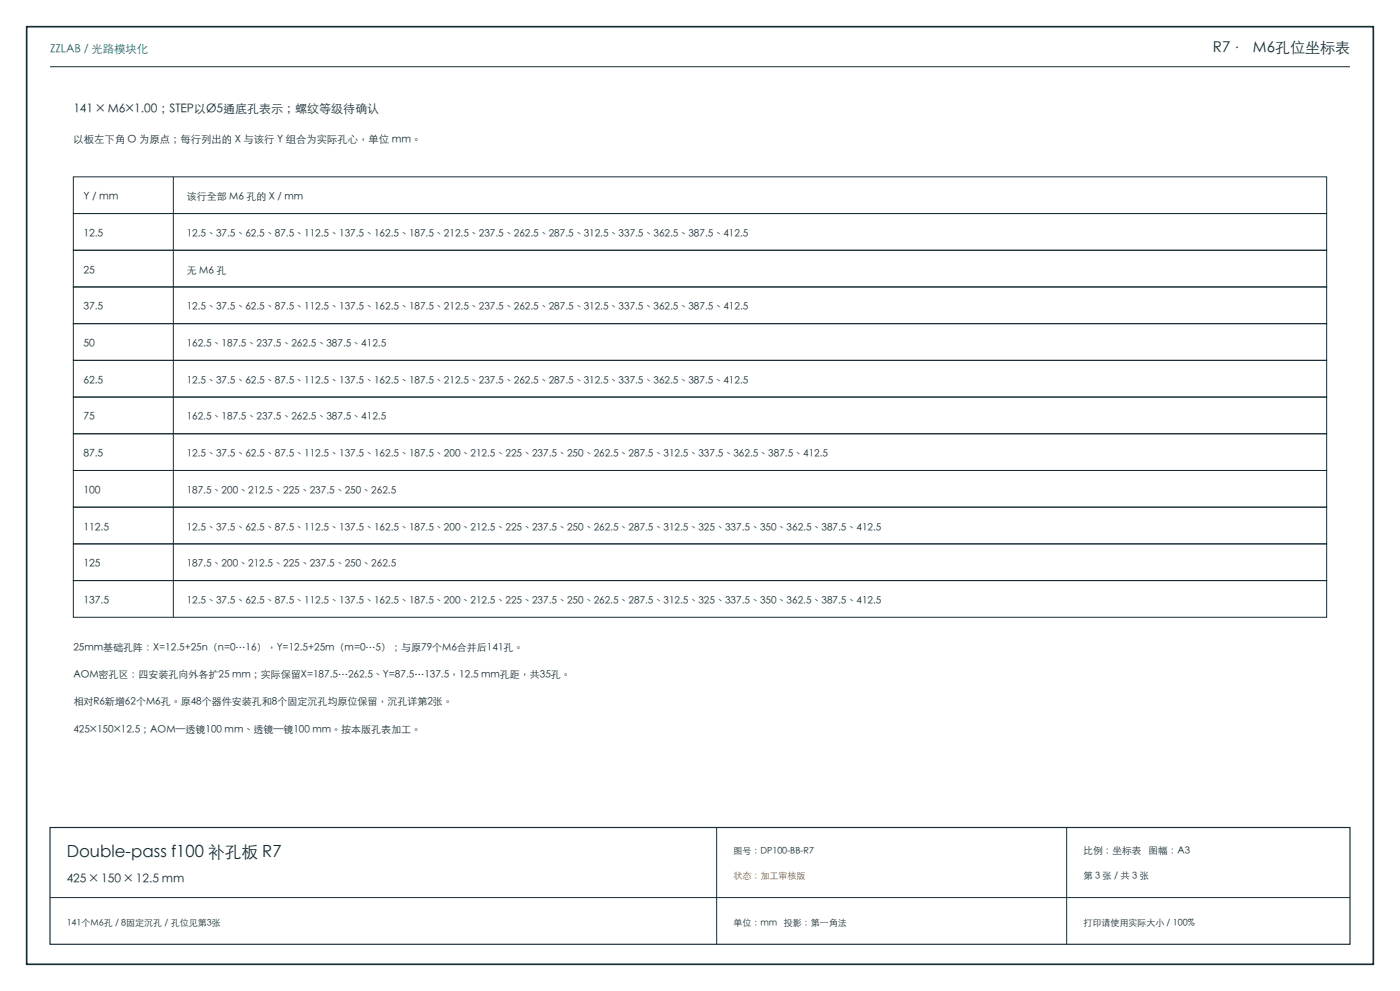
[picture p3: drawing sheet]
<svg xmlns="http://www.w3.org/2000/svg" width="420mm" height="297mm" viewBox="0 0 420 297" stroke-linecap="round" stroke-linejoin="round" font-family="sans-serif">
<defs><g id="words">
<text font-size="5" fill="#172c34" x="20" y="257">Double-pass f100 补孔板 R7</text>
<text font-size="4.5" fill="#172c34" x="363.9" y="16">R7 · M6孔位坐标表</text>
<g font-size="3.6" fill="#172c34">
<text x="22" y="34">141 × M6×1.00；STEP以Ø5通底孔表示；螺纹等级待确认</text>
<text x="20" y="264.5">425 × 150 × 12.5 mm</text>
</g>
<text font-size="3.4" fill="#16736f" x="15" y="16">ZZLAB / 光路模块化</text>
<g font-size="3.1" fill="#172c34">
<text x="22" y="43">以板左下角 O 为原点；每行列出的 X 与该行 Y 组合为实际孔心，单位 mm。</text>
<text x="25" y="60">Y / mm</text>
<text x="25" y="71">12.5</text>
<text x="25" y="82">25</text>
<text x="25" y="93">37.5</text>
<text x="25" y="104">50</text>
<text x="25" y="115">62.5</text>
<text x="25" y="126">75</text>
<text x="25" y="137">87.5</text>
<text x="25" y="148">100</text>
<text x="25" y="159">112.5</text>
<text x="25" y="170">125</text>
<text x="25" y="181">137.5</text>
</g>
<g font-size="3" fill="#172c34">
<text x="56" y="60">该行全部 M6 孔的 X / mm</text>
<text x="56" y="71">12.5、37.5、62.5、87.5、112.5、137.5、162.5、187.5、212.5、237.5、262.5、287.5、312.5、337.5、362.5、387.5、412.5</text>
<text x="56" y="82">无 M6 孔</text>
<text x="56" y="93">12.5、37.5、62.5、87.5、112.5、137.5、162.5、187.5、212.5、237.5、262.5、287.5、312.5、337.5、362.5、387.5、412.5</text>
<text x="56" y="104">162.5、187.5、237.5、262.5、387.5、412.5</text>
<text x="56" y="115">12.5、37.5、62.5、87.5、112.5、137.5、162.5、187.5、212.5、237.5、262.5、287.5、312.5、337.5、362.5、387.5、412.5</text>
<text x="56" y="126">162.5、187.5、237.5、262.5、387.5、412.5</text>
<text x="56" y="137">12.5、37.5、62.5、87.5、112.5、137.5、162.5、187.5、200、212.5、225、237.5、250、262.5、287.5、312.5、337.5、362.5、387.5、412.5</text>
<text x="56" y="148">187.5、200、212.5、225、237.5、250、262.5</text>
<text x="56" y="159">12.5、37.5、62.5、87.5、112.5、137.5、162.5、187.5、200、212.5、225、237.5、250、262.5、287.5、312.5、325、337.5、350、362.5、387.5、412.5</text>
<text x="56" y="170">187.5、200、212.5、225、237.5、250、262.5</text>
<text x="56" y="181">12.5、37.5、62.5、87.5、112.5、137.5、162.5、187.5、200、212.5、225、237.5、250、262.5、287.5、312.5、325、337.5、350、362.5、387.5、412.5</text>
<text x="22" y="195">25mm基础孔阵：X=12.5+25n（n=0…16），Y=12.5+25m（m=0…5）；与原79个M6合并后141孔。</text>
<text x="22" y="203.2">AOM密孔区：四安装孔向外各扩25 mm；实际保留X=187.5…262.5、Y=87.5…137.5，12.5 mm孔距，共35孔。</text>
<text x="22" y="211.4">相对R6新增62个M6孔。原48个器件安装孔和8个固定沉孔均原位保留，沉孔详第2张。</text>
<text x="22" y="219.6">425×150×12.5；AOM—透镜100 mm、透镜—镜100 mm。按本版孔表加工。</text>
</g>
<g font-size="2.9" fill="#172c34">
<text x="325" y="256">比例：坐标表</text>
<text x="344.6" y="256">图幅：A3</text>
</g>
<text font-size="2.8" fill="#172c34" x="325" y="263.5">第 3 张 / 共 3 张</text>
<g font-size="2.7" fill="#172c34">
<text x="220" y="256">图号：DP100-BB-R7</text>
<text x="20" y="277.5">141个M6孔 / 8固定沉孔 / 孔位见第3张</text>
<text x="220" y="277.5">单位：mm</text>
<text x="235.2" y="277.5">投影：第一角法</text>
<text x="325" y="277.5">打印请使用实际大小 / 100%</text>
</g>
<text font-size="2.7" fill="#8a520f" x="220" y="263.5">状态：加工审核版</text>
</g></defs>
<path d="M8 8h404v281h-404z" fill="none" stroke="#172c34" stroke-width=".5"/>
<g fill="none" stroke="#172c34" stroke-width=".3">
<path d="M15 20h390M22 53h376v11h-376zM52 53v132M22 64h376v11h-376zM22 75h376v11h-376zM22 86h376v11h-376zM22 97h376v11h-376zM22 108h376v11h-376zM22 119h376v11h-376zM22 130h376v11h-376zM22 141h376v11h-376zM22 152h376v11h-376z"/>
<path d="M22 163h376v11h-376zM22 174h376v11h-376zM215 248v35M320 248v35M15 269h390"/>
</g>
<path d="M15 248h390v35h-390z" fill="none" stroke="#172c34" stroke-width=".35"/>
<use href="#words"/>
</svg>
